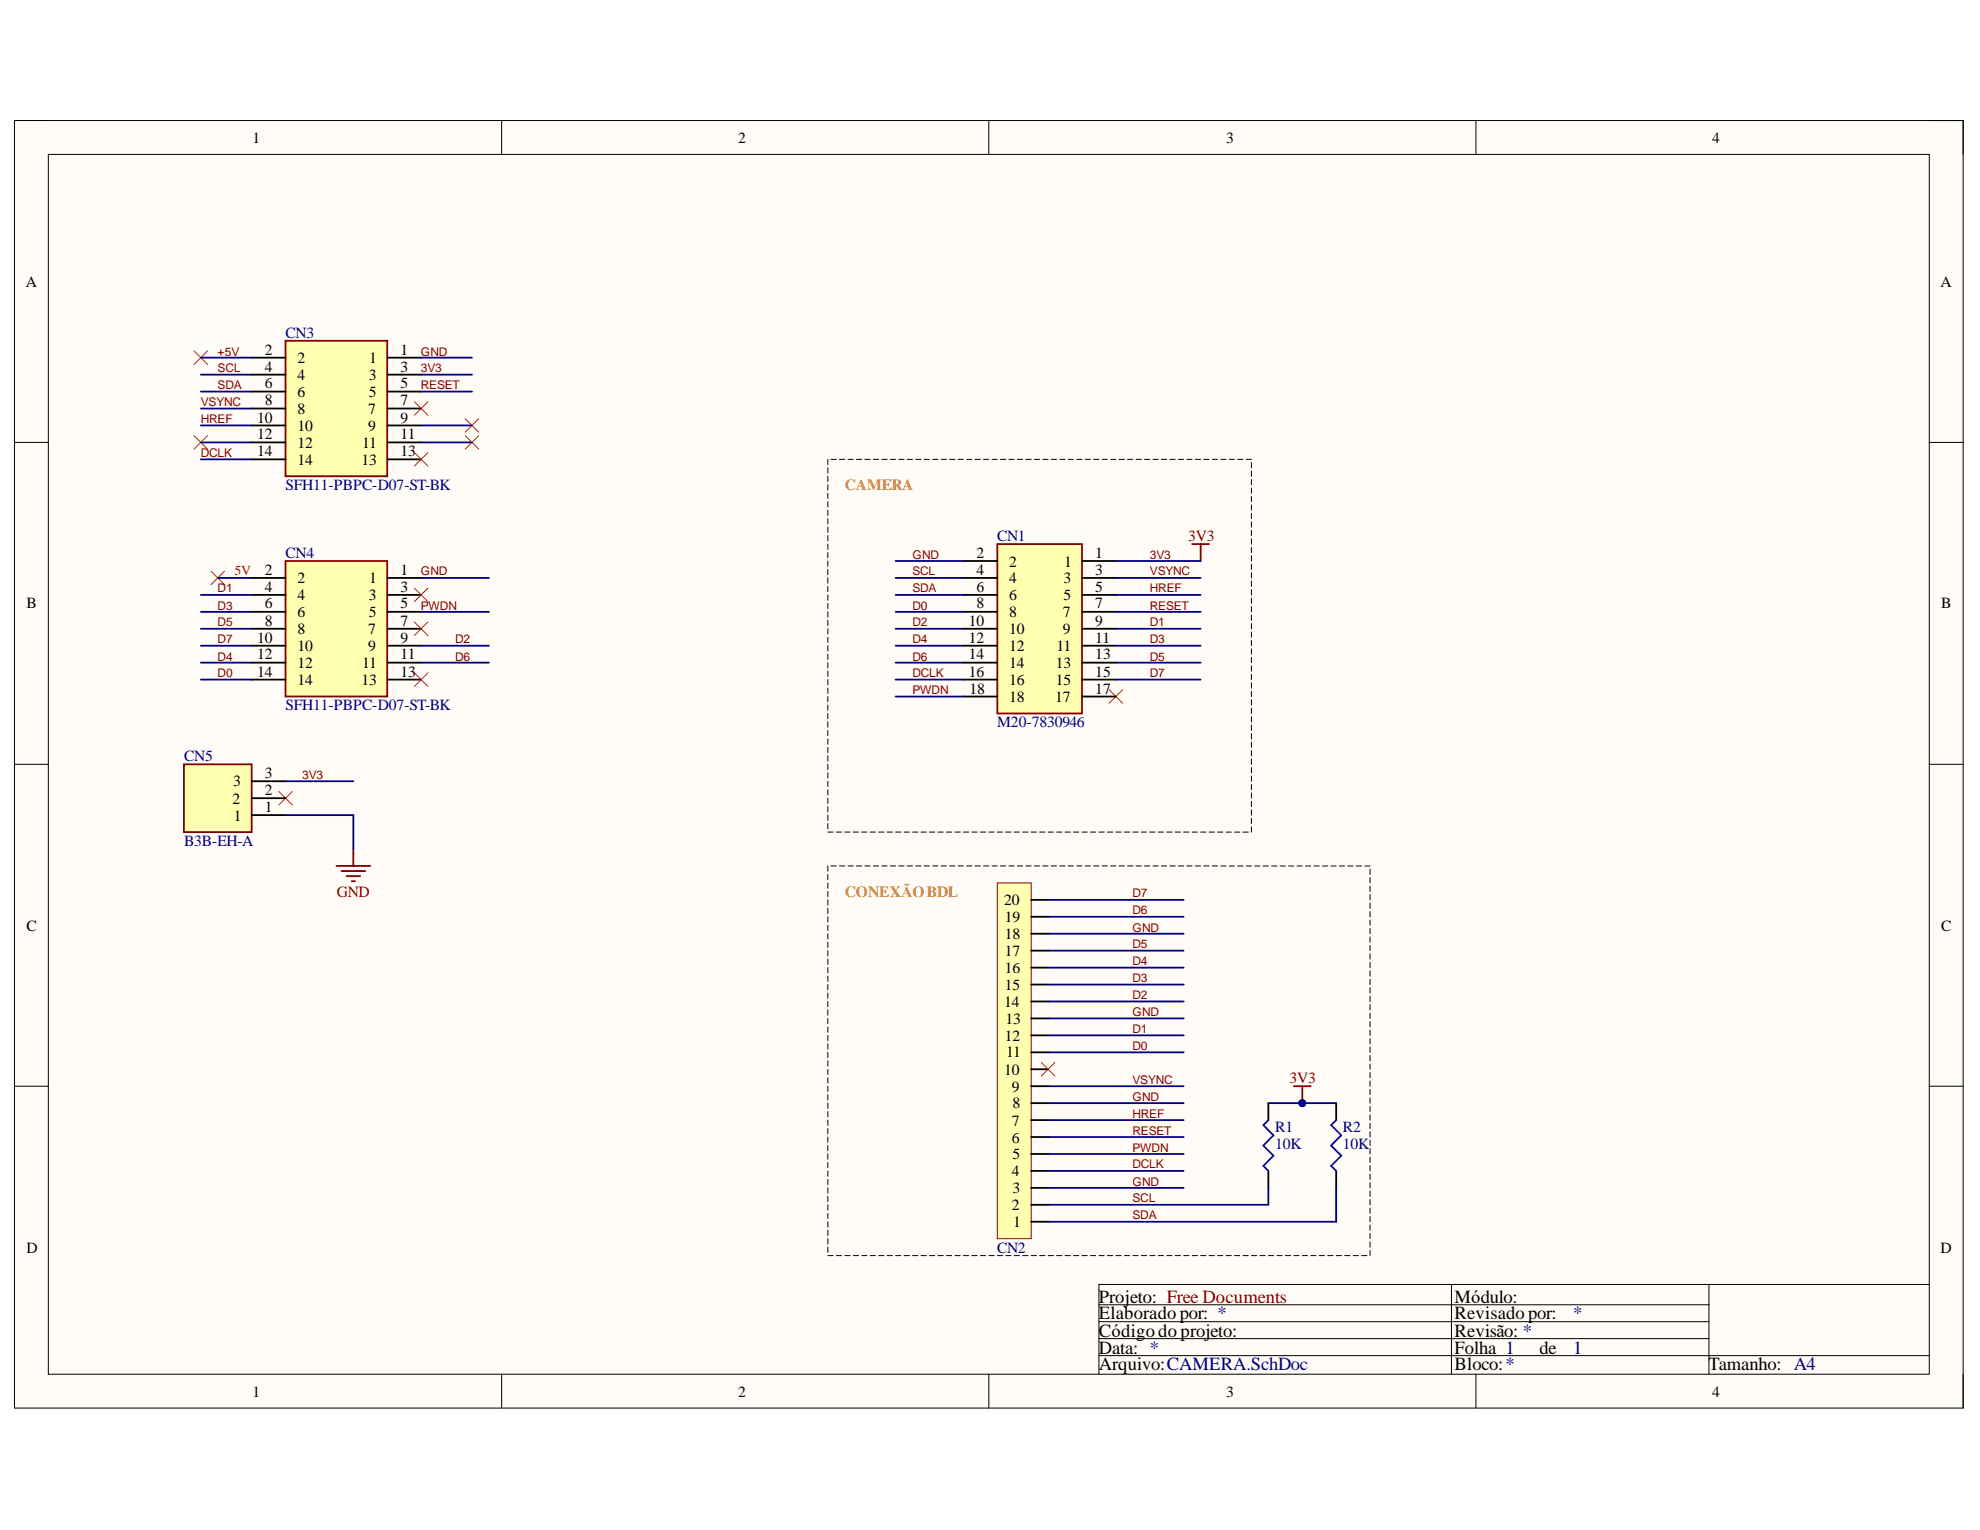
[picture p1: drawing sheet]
<svg xmlns="http://www.w3.org/2000/svg" width="279mm" height="216mm" viewBox="0 0 279 216" stroke-linecap="round" stroke-linejoin="round" font-family="sans-serif">
<defs><g id="words">
<g font-size="2.6">
<text x="155.1" y="183.8">Projeto: Free Documents</text>
<text x="205.2" y="183.8">Módulo:</text>
<text x="155.1" y="186.2">Elaborado por: *</text>
<text x="155.1" y="188.6">Código do projeto:</text>
<text x="155.1" y="191">Data: *</text>
<text x="205.2" y="186.2">Revisado por:</text>
<text x="205.2" y="188.6">Revisão: *</text>
<text x="205.2" y="191">Folha 1</text>
<text x="217.3" y="191">de</text>
<text x="155.1" y="193.4">Arquivo:CAMERA.SchDoc</text>
<text x="205.2" y="193.4">Bloco:*</text>
<text x="241.1" y="193.4">Tamanho: A4</text>
</g>
<g font-size="2.6" fill="#000080">
<text x="222" y="186.2">*</text>
<text x="222" y="191">1</text>
</g>
<g font-size="2.2">
<text x="35.6" y="20.1">1</text>
<text x="104.1" y="20.1">2</text>
<text x="173" y="20.1">3</text>
<text x="241.6" y="20.1">4</text>
<text x="3.6" y="40.4">A</text>
<text x="273.8" y="40.4">A</text>
<text x="37.4" y="50.1">2</text>
<text x="37.4" y="52.5">4</text>
<text x="42" y="51.3">2</text>
<text x="42" y="53.6">4</text>
<text x="52" y="53.6">3</text>
<text x="52.1" y="51.3">1</text>
<text x="56.5" y="50.1">1</text>
<text x="56.5" y="52.5">3</text>
<text x="36.3" y="59.6">10</text>
<text x="37.4" y="54.8">6</text>
<text x="37.4" y="57.2">8</text>
<text x="42" y="56">6</text>
<text x="42" y="58.4">8</text>
<text x="51.9" y="58.4">7</text>
<text x="52" y="56">5</text>
<text x="56.5" y="54.8">5</text>
<text x="56.5" y="57.2">7</text>
<text x="56.5" y="59.6">9</text>
<text x="36.3" y="62">12</text>
<text x="36.3" y="64.4">14</text>
<text x="42" y="60.8">10</text>
<text x="42" y="63.2">12</text>
<text x="42" y="65.6">14</text>
<text x="51" y="65.6">13</text>
<text x="51.1" y="63.2">11</text>
<text x="51.9" y="60.8">9</text>
<text x="56.5" y="62">11</text>
<text x="56.5" y="64.4">13</text>
<text x="37.4" y="81.1">2</text>
<text x="37.4" y="83.5">4</text>
<text x="42" y="82.3">2</text>
<text x="52.1" y="82.3">1</text>
<text x="56.5" y="81.1">1</text>
<text x="56.5" y="83.5">3</text>
<text x="137.8" y="78.8">2</text>
<text x="137.8" y="81.1">4</text>
<text x="137.8" y="83.5">6</text>
<text x="142.4" y="79.9">2</text>
<text x="142.4" y="82.3">4</text>
<text x="150.1" y="82.3">3</text>
<text x="150.2" y="79.9">1</text>
<text x="154.6" y="78.8">1</text>
<text x="154.6" y="81.1">3</text>
<text x="154.6" y="83.5">5</text>
<text x="3.7" y="85.9">B</text>
<text x="37.4" y="85.9">6</text>
<text x="37.4" y="88.3">8</text>
<text x="42" y="84.7">4</text>
<text x="42" y="87.1">6</text>
<text x="42" y="89.5">8</text>
<text x="51.9" y="89.5">7</text>
<text x="52" y="84.7">3</text>
<text x="52" y="87.1">5</text>
<text x="56.5" y="85.9">5</text>
<text x="56.5" y="88.3">7</text>
<text x="136.7" y="88.3">10</text>
<text x="137.8" y="85.9">8</text>
<text x="142.4" y="84.7">6</text>
<text x="142.4" y="87.1">8</text>
<text x="142.4" y="89.5">10</text>
<text x="150" y="87.1">7</text>
<text x="150" y="89.5">9</text>
<text x="150.1" y="84.7">5</text>
<text x="154.6" y="85.9">7</text>
<text x="154.6" y="88.3">9</text>
<text x="273.9" y="85.9">B</text>
<text x="36.3" y="90.7">10</text>
<text x="36.3" y="93.1">12</text>
<text x="36.3" y="95.5">14</text>
<text x="42" y="91.9">10</text>
<text x="42" y="94.2">12</text>
<text x="51.1" y="94.2">11</text>
<text x="51.9" y="91.9">9</text>
<text x="56.5" y="90.7">9</text>
<text x="56.5" y="93.1">11</text>
<text x="56.5" y="95.5">13</text>
<text x="136.7" y="90.7">12</text>
<text x="136.7" y="93.1">14</text>
<text x="136.7" y="95.5">16</text>
<text x="142.4" y="91.9">12</text>
<text x="142.4" y="94.2">14</text>
<text x="149" y="94.2">13</text>
<text x="149.1" y="91.9">11</text>
<text x="154.6" y="90.7">11</text>
<text x="154.6" y="93.1">13</text>
<text x="154.6" y="95.5">15</text>
<text x="42" y="96.7">14</text>
<text x="51" y="96.7">13</text>
<text x="136.8" y="97.9">18</text>
<text x="142.4" y="96.7">16</text>
<text x="142.4" y="99.1">18</text>
<text x="148.9" y="99.1">17</text>
<text x="149" y="96.7">15</text>
<text x="154.6" y="97.9">17</text>
<text x="32.8" y="113.4">2</text>
<text x="32.9" y="111">3</text>
<text x="37.4" y="112.2">2</text>
<text x="37.4" y="109.8">3</text>
<text x="33" y="115.8">1</text>
<text x="37.4" y="114.6">1</text>
<text x="3.7" y="131.4">C</text>
<text x="141.7" y="127.7">20</text>
<text x="141.8" y="130.1">19</text>
<text x="273.9" y="131.4">C</text>
<text x="141.8" y="137.3">16</text>
<text x="141.8" y="134.9">17</text>
<text x="141.8" y="132.6">18</text>
<text x="141.7" y="142.1">14</text>
<text x="141.8" y="139.7">15</text>
<text x="141.8" y="146.8">12</text>
<text x="141.9" y="144.5">13</text>
<text x="142" y="149.2">11</text>
<text x="141.7" y="151.7">10</text>
<text x="142.8" y="154">9</text>
<text x="142.8" y="161.2">6</text>
<text x="142.8" y="158.9">7</text>
<text x="142.9" y="156.4">8</text>
<text x="142.8" y="166">4</text>
<text x="142.9" y="163.6">5</text>
<text x="142.8" y="170.8">2</text>
<text x="142.9" y="168.4">3</text>
<text x="143" y="173.2">1</text>
<text x="3.7" y="176.8">D</text>
<text x="273.8" y="176.8">D</text>
<text x="35.6" y="197.1">1</text>
<text x="104.1" y="197.1">2</text>
<text x="173" y="197.1">3</text>
<text x="241.6" y="197.1">4</text>
</g>
<g font-size="2.2" fill="#000080">
<text x="40.3" y="47.6">CN3</text>
<text x="40.3" y="69.2">SFH11-PBPC-D07-ST-BK</text>
<text x="140.7" y="76.3">CN1</text>
<text x="40.3" y="78.8">CN4</text>
<text x="40.3" y="100.2">SFH11-PBPC-D07-ST-BK</text>
<text x="26" y="107.4">CN5</text>
<text x="140.7" y="102.6">M20-7830946</text>
<text x="26" y="119.4">B3B-EH-A</text>
<text x="179.9" y="159.8">R1</text>
<text x="189.5" y="159.8">R2</text>
<text x="179.9" y="162.2">10K</text>
<text x="189.5" y="162.2">10K</text>
<text x="140.7" y="176.8">CN2</text>
</g>
<g font-size="2.2" fill="#f90">
<text x="119.2" y="69.2">CAMERA</text>
<text x="119.2" y="126.5">CONEXÃOBDL</text>
</g>
<g font-size="2.2" fill="#800000">
<text x="167.7" y="76.3">3V3</text>
<text x="47.5" y="126.5">GND</text>
<text x="182" y="152.9">3V3</text>
</g>
<text font-size="1.9" fill="#c00" x="33.1" y="81.2">5V</text>
<g font-size="1.7" fill="#800000">
<text x="30.7" y="50.2">+5V</text>
<text x="30.7" y="52.5">SCL</text>
<text x="59.4" y="50.2">GND</text>
<text x="59.4" y="52.5">3V3</text>
<text x="28.3" y="57.4">VSYNC</text>
<text x="28.3" y="59.7">HREF</text>
<text x="30.7" y="54.9">SDA</text>
<text x="59.4" y="54.9">RESET</text>
<text x="28.3" y="64.5">DCLK</text>
<text x="30.7" y="83.6">D1</text>
<text x="59.4" y="81.2">GND</text>
<text x="128.8" y="78.8">GND</text>
<text x="128.8" y="81.2">SCL</text>
<text x="128.8" y="83.6">SDA</text>
<text x="162.3" y="78.8">3V3</text>
<text x="162.3" y="81.2">VSYNC</text>
<text x="162.3" y="83.6">HREF</text>
<text x="30.7" y="86">D3</text>
<text x="30.7" y="88.4">D5</text>
<text x="59.4" y="86">PWDN</text>
<text x="128.8" y="86">D0</text>
<text x="128.8" y="88.4">D2</text>
<text x="162.3" y="88.4">D1</text>
<text x="162.3" y="86">RESET</text>
<text x="30.7" y="95.6">D0</text>
<text x="30.7" y="93.2">D4</text>
<text x="30.7" y="90.8">D7</text>
<text x="64.2" y="90.8">D2</text>
<text x="64.2" y="93.2">D6</text>
<text x="128.8" y="93.2">D6</text>
<text x="128.8" y="95.6">DCLK</text>
<text x="128.8" y="90.8">D4</text>
<text x="162.3" y="90.8">D3</text>
<text x="162.3" y="93.2">D5</text>
<text x="162.3" y="95.6">D7</text>
<text x="128.8" y="98">PWDN</text>
<text x="42.6" y="109.9">3V3</text>
<text x="159.8" y="131.5">GND</text>
<text x="159.8" y="129">D6</text>
<text x="159.8" y="126.6">D7</text>
<text x="159.8" y="136.2">D4</text>
<text x="159.8" y="133.8">D5</text>
<text x="159.8" y="143.4">GND</text>
<text x="159.8" y="141">D2</text>
<text x="159.8" y="138.6">D3</text>
<text x="159.8" y="148.2">D0</text>
<text x="159.8" y="145.7">D1</text>
<text x="159.8" y="155.3">GND</text>
<text x="159.8" y="152.9">VSYNC</text>
<text x="159.8" y="157.8">HREF</text>
<text x="159.8" y="160.1">RESET</text>
<text x="159.8" y="167.3">GND</text>
<text x="159.8" y="164.9">DCLK</text>
<text x="159.8" y="162.5">PWDN</text>
<text x="159.8" y="172.1">SDA</text>
<text x="159.8" y="169.7">SCL</text>
</g>
</g></defs>
<path d="M2 17h275v181.7h-275z" fill-rule="evenodd" fill="#fffcf8"/>
<path d="M2 17h275v181.7h-275z" fill="none" stroke="#000" stroke-width=".14"/>
<path d="M6.8 21.8h265.4v172.1h-265.4z" fill-rule="evenodd" fill="#fffcf8"/>
<g fill="none" stroke="#000" stroke-width=".14">
<path d="M2 17h4.8M70.8 17v4.8M139.5 17v4.8M208.3 17v4.8M272.2 17h4.8v4.8M6.8 21.8h265.4v172.1h-265.4zM2 62.4h4.8M116.8 64.8v.8M116.8 66v.8M116.8 67.2v.8M116.8 68.4v.8M116.8 69.6v.7"/>
<path d="M116.8 70.8v.7M116.8 72v.7M116.8 73.2v.7M116.8 74.4v.7M116.8 75.6v.7M116.8 76.8v.7M116.8 78v.7M116.8 79.2v.7M117.3 64.8h.7M118.5 64.8h.7M119.7 64.8h.7M120.9 64.8h.7"/>
<path d="M122 64.8h.8M123.2 64.8h.8M124.4 64.8h.8M125.6 64.8h.8M126.8 64.8h.8M128 64.8h.8M129.2 64.8h.8M130.4 64.8h.8M131.6 64.8h.8M132.8 64.8h.8M134 64.8h.7M135.2 64.8h.7"/>
<path d="M136.4 64.8h.7M137.6 64.8h.7M138.8 64.8h.7M140 64.8h.7M141.2 64.8h.7M142.4 64.8h.7M143.6 64.8h.7M144.8 64.8h.7M146 64.8h.7M147.2 64.8h.7M148.3 64.8h.8M149.5 64.8h.8"/>
<path d="M150.7 64.8h.8M151.9 64.8h.8M153.1 64.8h.8M154.3 64.8h.8M155.5 64.8h.8M156.7 64.8h.8M157.9 64.8h.8M159.1 64.8h.8M160.3 64.8h.8M161.5 64.8h.7M162.7 64.8h.7M163.9 64.8h.7"/>
<path d="M165.1 64.8h.7M166.3 64.8h.7M167.5 64.8h.7M168.7 64.8h.7M169.9 64.8h.7M171.1 64.8h.7M172.3 64.8h.7M173.5 64.8h.7M174.7 64.8h.7M175.9 64.8h.7M176.6 65.3v.7M176.6 66.5v.7"/>
<path d="M176.6 67.7v.7M176.6 68.9v.7M176.6 70.1v.7M176.6 71.2v.8M176.6 72.4v.8M176.6 73.6v.8M176.6 74.8v.8M176.6 76v.8M176.6 77.2v.8M176.6 78.4v.8M176.6 79.6v.8M272.2 62.4h4.8"/>
<path d="M116.8 80.4v.7M116.8 81.6v.7M116.8 82.7v.8M116.8 83.9v.8M116.8 85.1v.8M116.8 86.3v.8M116.8 87.5v.8M116.8 88.7v.8M116.8 89.9v.8M116.8 91.1v.8M116.8 92.3v.8M116.8 93.5v.8"/>
<path d="M116.8 94.7v.8M116.8 95.9v.7M116.8 97.1v.7M116.8 98.3v.7M116.8 99.5v.7M176.6 80.8v.8M176.6 82v.8M176.6 83.2v.7M176.6 84.4v.7M176.6 85.6v.7M176.6 86.8v.7M176.6 88v.7"/>
<path d="M176.6 89.2v.7M176.6 90.4v.7M176.6 91.6v.7M176.6 92.8v.7M176.6 94v.7M176.6 95.2v.7M176.6 96.3v.8M176.6 97.5v.8M176.6 98.7v.8M176.6 99.9v.8M2 107.9h4.8M116.8 100.7v.7"/>
<path d="M116.8 101.9v.7M116.8 103.1v.7M116.8 104.3v.7M116.8 105.5v.7M116.8 106.7v.7M116.8 107.9v.7M116.8 109v.8M116.8 110.2v.8M116.8 111.4v.8M116.8 112.6v.8M116.8 113.8v.8M116.8 115v.8"/>
<path d="M116.8 116.2v.8M116.8 117.4h.8M118 117.4h.8M119.2 117.4h.8M120.4 117.4h.7M121.6 117.4h.7M122.8 117.4h.7M124 117.4h.7M125.2 117.4h.7M126.4 117.4h.7M127.6 117.4h.7M128.8 117.4h.7"/>
<path d="M130 117.4h.7M131.2 117.4h.7M132.4 117.4h.7M133.6 117.4h.7M134.7 117.4h.8M135.9 117.4h.8M137.1 117.4h.8M138.3 117.4h.8M139.5 117.4h.8M140.7 117.4h.8M141.9 117.4h.8M143.1 117.4h.8"/>
<path d="M144.3 117.4h.8M145.5 117.4h.8M146.7 117.4h.8M147.9 117.4h.7M149.1 117.4h.7M150.3 117.4h.7M151.5 117.4h.7M152.7 117.4h.7M153.9 117.4h.7M155.1 117.4h.7M156.3 117.4h.7M157.5 117.4h.7"/>
<path d="M158.7 117.4h.7M159.9 117.4h.7M161.1 117.4h.7M162.2 117.4h.8M163.4 117.4h.8M164.6 117.4h.8M165.8 117.4h.8M167 117.4h.8M168.2 117.4h.8M169.4 117.4h.8M170.6 117.4h.8M171.8 117.4h.8"/>
<path d="M173 117.4h.8M174.2 117.4h.8M175.4 117.4h.7M176.6 101.1v.8M176.6 102.3v.8M176.6 103.5v.8M176.6 104.7v.8M176.6 105.9v.8M176.6 107.1v.8M176.6 108.3v.7M176.6 109.5v.7M176.6 110.7v.7"/>
<path d="M176.6 111.9v.7M176.6 113.1v.7M176.6 114.3v.7M176.6 115.5v.7M176.6 116.7v.7M272.2 107.9h4.8M116.8 122.2v.7M116.8 123.4v.7M116.8 124.6v.7M116.8 125.8v.7M116.8 127v.7M116.8 128.2v.7"/>
<path d="M116.8 129.4v.7M116.8 130.6v.7M116.8 131.8v.7M116.8 133v.7M116.8 134.1v.8M116.8 135.3v.8M116.8 136.5v.8M116.8 137.7v.8M116.8 138.9v.8M117.3 122.2h.7M118.5 122.2h.7M119.7 122.2h.7"/>
<path d="M120.9 122.2h.7M122 122.2h.8M123.2 122.2h.8M124.4 122.2h.8M125.6 122.2h.8M126.8 122.2h.8M128 122.2h.8M129.2 122.2h.8M130.4 122.2h.8M131.6 122.2h.8M132.8 122.2h.8M134 122.2h.7"/>
<path d="M135.2 122.2h.7M136.4 122.2h.7M137.6 122.2h.7M138.8 122.2h.7M140 122.2h.7M141.2 122.2h.7M142.4 122.2h.7M143.6 122.2h.7M144.8 122.2h.7M146 122.2h.7M147.2 122.2h.7M148.3 122.2h.8"/>
<path d="M149.5 122.2h.8M150.7 122.2h.8M151.9 122.2h.8M153.1 122.2h.8M154.3 122.2h.8M155.5 122.2h.8M156.7 122.2h.8M157.9 122.2h.8M159.1 122.2h.8M160.3 122.2h.8M161.5 122.2h.7M162.7 122.2h.7"/>
<path d="M163.9 122.2h.7M165.1 122.2h.7M166.3 122.2h.7M167.5 122.2h.7M168.7 122.2h.7M169.9 122.2h.7M171.1 122.2h.7M172.3 122.2h.7M173.5 122.2h.7M174.7 122.2h.7M175.9 122.2h.7M177 122.2h.8"/>
<path d="M178.2 122.2h.8M179.4 122.2h.8M180.6 122.2h.8M181.8 122.2h.8M183 122.2h.8M184.2 122.2h.8M185.4 122.2h.8M186.6 122.2h.8M187.8 122.2h.8M189 122.2h.7M190.2 122.2h.7M191.4 122.2h.7"/>
<path d="M192.6 122.2h.7M193.3 122.6v.8M193.3 123.8v.8M193.3 125v.8M193.3 126.2v.8M193.3 127.4v.8M193.3 128.6v.8M193.3 129.8v.8M193.3 131v.8M193.3 132.2v.8M193.3 133.4v.7M193.3 134.6v.7"/>
<path d="M193.3 135.8v.7M193.3 137v.7M193.3 138.2v.7M193.3 139.4v.7M2 153.3h4.8M116.8 140.1v.8M116.8 141.3v.8M116.8 142.5v.8M116.8 143.7v.8M116.8 144.9v.8M116.8 146.1v.8M116.8 147.3v.7"/>
<path d="M116.8 148.5v.7M116.8 149.7v.7M116.8 150.9v.7M116.8 152.1v.7M116.8 153.3v.7M116.8 154.5v.7M116.8 155.7v.7M116.8 156.9v.7M116.8 158.1v.7M116.8 159.3v.7M193.3 140.6v.7M193.3 141.8v.7"/>
<path d="M193.3 143v.7M193.3 144.2v.7M193.3 145.4v.7M193.3 146.6v.7M193.3 147.7v.8M193.3 148.9v.8M193.3 150.1v.8M193.3 151.3v.8M193.3 152.5v.8M193.3 153.7v.8M193.3 154.9v.8M193.3 156.1v.8"/>
<path d="M193.3 157.3v.8M193.3 158.5v.8M193.3 159.7v.8M272.2 153.3h4.8M116.8 160.4v.8M116.8 161.6v.8M116.8 162.8v.8M116.8 164v.8M116.8 165.2v.8M116.8 166.4v.8M116.8 167.6v.8M116.8 168.8v.8"/>
<path d="M116.8 170v.8M116.8 171.2v.8M116.8 172.4v.8M116.8 173.6v.7M116.8 174.8v.7M116.8 176v.7M116.8 177.2h.8M118 177.2h.8M119.2 177.2h.8M120.4 177.2h.7M121.6 177.2h.7M122.8 177.2h.7"/>
<path d="M124 177.2h.7M125.2 177.2h.7M126.4 177.2h.7M127.6 177.2h.7M128.8 177.2h.7M130 177.2h.7M131.2 177.2h.7M132.4 177.2h.7M133.6 177.2h.7M134.7 177.2h.8M135.9 177.2h.8M137.1 177.2h.8"/>
<path d="M138.3 177.2h.8M139.5 177.2h.8M140.7 177.2h.8M141.9 177.2h.8M143.1 177.2h.8M144.3 177.2h.8M145.5 177.2h.8M146.7 177.2h.8M147.9 177.2h.8M149.1 177.2h.7M150.3 177.2h.7M151.5 177.2h.7"/>
<path d="M152.7 177.2h.7M153.9 177.2h.7M155.1 177.2h.7M156.3 177.2h.7M157.5 177.2h.7M158.7 177.2h.7M159.9 177.2h.7M161.1 177.2h.7M162.3 177.2h.7M163.4 177.2h.8M164.6 177.2h.8M165.8 177.2h.8"/>
<path d="M167 177.2h.8M168.2 177.2h.8M169.4 177.2h.8M170.6 177.2h.8M171.8 177.2h.8M173 177.2h.8M174.2 177.2h.8M175.4 177.2h.7M176.6 177.2h.7M177.8 177.2h.7M179 177.2h.7M180.2 177.2h.7"/>
<path d="M181.4 177.2h.7M182.6 177.2h.7M183.8 177.2h.7M185 177.2h.7M186.2 177.2h.7M187.4 177.2h.7M188.6 177.2h.7M189.7 177.2h.8M190.9 177.2h.8M192.1 177.2h.8M193.3 160.9v.7M193.3 162.1v.7"/>
<path d="M193.3 163.3v.7M193.3 164.5v.7M193.3 165.7v.7M193.3 166.9v.7M193.3 168.1v.7M193.3 169.3v.7M193.3 170.5v.7M193.3 171.7v.7M193.3 172.9v.7M193.3 174.1v.7M193.3 175.2v.8M193.3 176.4v.8"/>
<path d="M70.8 193.9v4.8M139.5 193.9v4.8M155.1 184.1h86.1M155.1 186.5h86.1M155.1 191.3h117.1M155.1 188.9h86.1M204.8 181.3v12.6M208.3 193.9v4.8M241.2 181.3v12.6M272.2 181.3h-117.1v12.6M277 193.9v4.8"/>
</g>
<path d="M156.5 97.3l1.9 1.9M158.4 97.3l-1.9 1.9" fill="none" stroke="#f00" stroke-width=".14"/>
<path d="M140.7 76.8h12v23.9h-12z" fill-rule="evenodd" fill="#ffffb0"/>
<path d="M140.7 76.8h12v23.9h-12z" fill="none" stroke="#800000" stroke-width=".25"/>
<g fill="none" stroke="#000" stroke-width=".25">
<path d="M135.9 79.2h4.8M152.7 79.2h4.8M135.9 81.6h4.8M135.9 83.9h4.8M135.9 86.3h4.8M135.9 88.7h4.8M135.9 91.1h4.8M135.9 93.5h4.8M135.9 95.9h4.8M135.9 98.3h4.8M152.7 81.6h4.8M152.7 83.9h4.8"/>
<path d="M152.7 86.3h4.8M152.7 88.7h4.8M152.7 91.1h4.8M152.7 93.5h4.8M152.7 95.9h4.8M152.7 98.3h4.8"/>
</g>
<path d="M40.3 48.1h14.3v19.1h-14.3z" fill-rule="evenodd" fill="#ffffb0"/>
<path d="M40.3 48.1h14.3v19.1h-14.3z" fill="none" stroke="#800000" stroke-width=".25"/>
<g fill="none" stroke="#000" stroke-width=".25">
<path d="M35.5 50.5h4.8M35.5 52.9h4.8M35.5 55.3h4.8M35.5 57.6h4.8M54.6 50.5h4.8M54.6 52.9h4.8M54.6 55.3h4.8M54.6 57.6h4.8M35.5 60h4.8M35.5 62.4h4.8M35.5 64.8h4.8M54.6 60h4.8"/>
<path d="M54.6 62.4h4.8M54.6 64.8h4.8"/>
</g>
<path d="M40.3 79.2h14.3v19.1h-14.3z" fill-rule="evenodd" fill="#ffffb0"/>
<path d="M40.3 79.2h14.3v19.1h-14.3z" fill="none" stroke="#800000" stroke-width=".25"/>
<g fill="none" stroke="#000" stroke-width=".25">
<path d="M35.5 81.6h4.8M35.5 83.9h4.8M35.5 86.3h4.8M35.5 88.7h4.8M35.5 91.1h4.8M35.5 93.5h4.8M35.5 95.9h4.8M54.6 81.6h4.8M54.6 83.9h4.8M54.6 86.3h4.8M54.6 88.7h4.8M54.6 91.1h4.8"/>
<path d="M54.6 93.5h4.8M54.6 95.9h4.8"/>
</g>
<g fill="none" stroke="#f00" stroke-width=".14">
<path d="M27.4 49.5l1.9 1.9M29.3 49.5l-1.9 1.9M58.5 56.7l1.9 1.9M60.4 56.7l-1.9 1.9M65.6 59.1l2 1.9M67.6 59.1l-2 1.9M27.4 61.5l1.9 1.9M29.3 61.5l-1.9 1.9M58.5 63.9l1.9 1.9M60.4 63.9l-1.9 1.9M65.6 61.5l2 1.9M67.6 61.5l-2 1.9"/>
<path d="M29.8 80.6l1.9 1.9M31.7 80.6l-1.9 1.9M58.5 94.9l1.9 2M58.5 87.8l1.9 1.9M60.4 94.9l-1.9 2M60.4 87.8l-1.9 1.9"/>
</g>
<path d="M140.7 124.6h4.8v50.2h-4.8z" fill-rule="evenodd" fill="#ffffb0"/>
<path d="M140.7 124.6h4.8v50.2h-4.8z" fill="none" stroke="#800000" stroke-width=".14"/>
<g fill="none" stroke="#000" stroke-width=".25">
<path d="M145.5 138.9h2.4M145.5 136.5h2.4M145.5 134.1h2.4M145.5 131.8h2.4M145.5 129.4h2.4M145.5 127h2.4M145.5 158.1h2.4M145.5 155.7h2.4M145.5 153.3h2.4M145.5 150.9h2.4M145.5 148.5h2.4M145.5 146.1h2.4"/>
<path d="M145.5 143.7h2.4M145.5 141.3h2.4M179 155.7v2.4M188.6 155.7v2.4M145.5 172.4h2.4M145.5 170h2.4M145.5 167.6h2.4M145.5 165.2h2.4M145.5 162.8h2.4M145.5 160.4h2.4M179 165.2v2.4M188.6 165.2v2.4"/>
</g>
<path d="M168.2 76.8h2.4M169.4 76.8v2.4M49.9 119.8v2.4M47.5 122.2h4.8M48.2 122.9h3.3M48.9 123.6h1.9M49.6 124.3h.5M182.6 153.3h2.4M183.8 153.3v2.4" fill="none" stroke="#800000" stroke-width=".25"/>
<path d="M58.5 83l1.9 1.9M60.4 83l-1.9 1.9M39.3 111.7l2 1.9M41.3 111.7l-2 1.9M146.9 149.9l2 1.9M148.9 149.9l-2 1.9" fill="none" stroke="#f00" stroke-width=".14"/>
<path d="M179 158.1l-.7 .7 1.4 1.4-1.4 1.4 1.4 1.5-1.4 1.4 .7 .7M188.6 158.1l-.8 .7 1.5 1.4-1.5 1.4 1.5 1.5-1.5 1.4 .8 .7" fill="none" stroke="#00f" stroke-width=".25"/>
<circle cx="183.8" cy="155.7" r=".48" fill="#000080"/>
<circle cx="183.8" cy="155.7" r=".48" fill="none" stroke="#000080" stroke-width=".14"/>
<path d="M26 107.9h9.5v9.5h-9.5z" fill-rule="evenodd" fill="#ffffb0"/>
<path d="M26 107.9h9.5v9.5h-9.5z" fill="none" stroke="#800000" stroke-width=".25"/>
<path d="M35.5 115h4.8M35.5 112.6h4.8M35.5 110.2h4.8" fill="none" stroke="#000" stroke-width=".25"/>
<g fill="none" stroke="#000080" stroke-width=".25">
<path d="M28.3 55.3h7.2M28.3 52.9h7.2M28.3 50.5h7.2M28.3 57.6h7.2M59.4 55.3h7.2M59.4 52.9h7.2M59.4 50.5h7.2M28.3 62.4h7.2M28.3 60h7.2M28.3 64.8h7.2M59.4 62.4h7.2M59.4 60h7.2"/>
<path d="M126.4 79.2h9.5M157.5 79.2h11.9M28.3 83.9h7.2M28.3 86.3h7.2M28.3 88.7h7.2M28.3 91.1h7.2M28.3 93.5h7.2M28.3 95.9h7.2M30.7 81.6h4.8M59.4 81.6h9.6M59.4 86.3h9.6M59.4 91.1h9.6"/>
<path d="M59.4 93.5h9.6M126.4 81.6h9.5M126.4 83.9h9.5M126.4 86.3h9.5M126.4 88.7h9.5M126.4 91.1h9.5M126.4 93.5h9.5M126.4 95.9h9.5M126.4 98.3h9.5M157.5 81.6h11.9M157.5 83.9h11.9M157.5 86.3h11.9"/>
<path d="M157.5 88.7h11.9M157.5 91.1h11.9M157.5 93.5h11.9M157.5 95.9h11.9M40.3 115h9.6v4.8M40.3 110.2h9.6M147.9 131.8h19.1M147.9 136.5h19.1M147.9 138.9h19.1M147.9 134.1h19.1M147.9 129.4h19.1M147.9 127h19.1"/>
<path d="M147.9 143.7h19.1M147.9 146.1h19.1M147.9 148.5h19.1M147.9 153.3h19.1M147.9 155.7h19.1M147.9 158.1h19.1M147.9 141.3h19.1M179 155.7h9.6M147.9 160.4h19.1M147.9 162.8h19.1M147.9 165.2h19.1M147.9 167.6h19.1"/>
</g>
<circle cx="183.8" cy="155.7" r=".48" fill="#000080"/>
<circle cx="183.8" cy="155.7" r=".48" fill="none" stroke="#000080" stroke-width=".14"/>
<path d="M179 167.6v2.4h-31.1M188.6 167.6v4.8h-40.7" fill="none" stroke="#000080" stroke-width=".25"/>
<use href="#words"/>
</svg>
